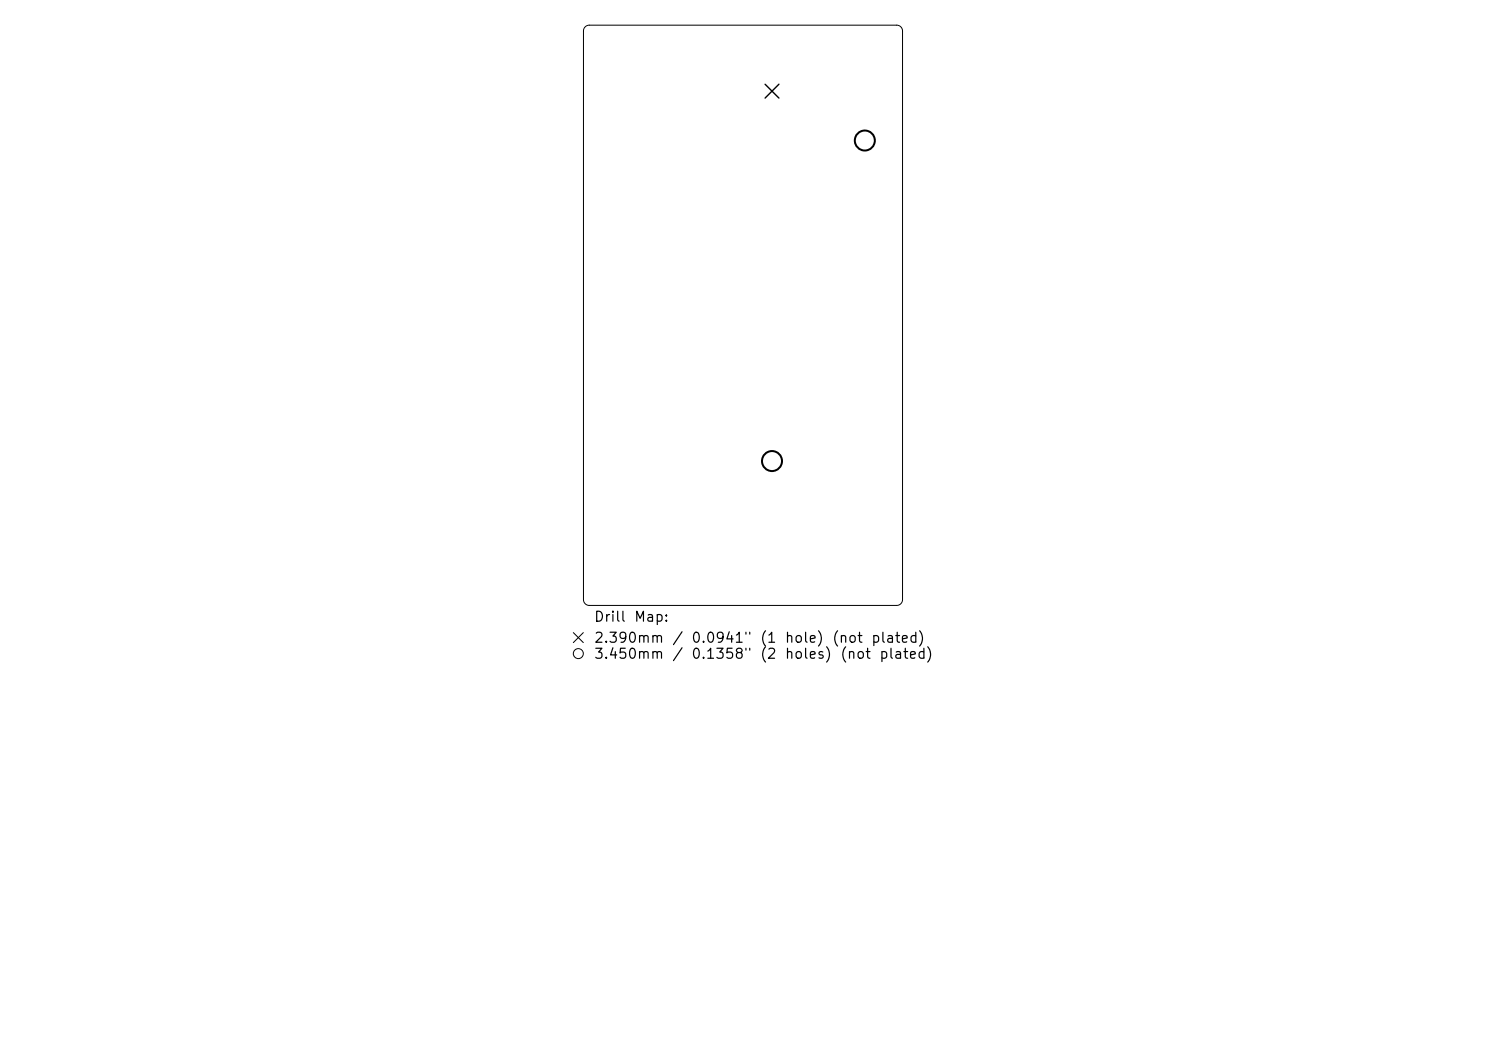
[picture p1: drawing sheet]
<svg xmlns="http://www.w3.org/2000/svg" width="297mm" height="210mm" viewBox="0 0 297 210" stroke-linecap="round" stroke-linejoin="round" font-family="sans-serif">
<defs><g id="words">
<g font-size="2">
<text x="118.6" y="124.7">Drill</text>
<text x="126.6" y="124.7">Map:</text>
<text x="118.6" y="128.9">2.390mm</text>
<text x="134.2" y="128.9">/</text>
<text x="138" y="128.9">0.0941&quot;</text>
<text x="151.8" y="128.9">(1</text>
<text x="156.7" y="128.9">hole)</text>
<text x="166.2" y="128.9">(not</text>
<text x="174" y="128.9">plated)</text>
<text x="118.6" y="132.1">3.450mm</text>
<text x="134.2" y="132.1">/</text>
<text x="138" y="132.1">0.1358&quot;</text>
<text x="151.8" y="132.1">(2</text>
<text x="156.7" y="132.1">holes)</text>
<text x="167.8" y="132.1">(not</text>
<text x="175.6" y="132.1">plated)</text>
</g>
</g></defs>
<g fill="none" stroke="#000" stroke-width=".2">
<path d="M117 5.4l.8-.4h61.4a1.16 1.16 0 0 1 1.2 1.2v113.6a1.16 1.16 0 0 1-1.2 1.2h-61.4a1.16 1.16 0 0 1-1.2-1.2v-113.6zM114.6 126.4l2 2M116.6 126.4l-2 2"/>
<circle cx="115.6" cy="130.6" r="1"/>
</g>
<path d="M152.9 16.8l2.8 2.8M155.7 16.8l-2.8 2.8" fill="none" stroke="#000" stroke-width=".28"/>
<g fill="none" stroke="#000" stroke-width=".4">
<circle cx="172.8" cy="28.1" r="2"/>
<circle cx="154.3" cy="92.1" r="2"/>
</g>
<use href="#words"/>
</svg>
